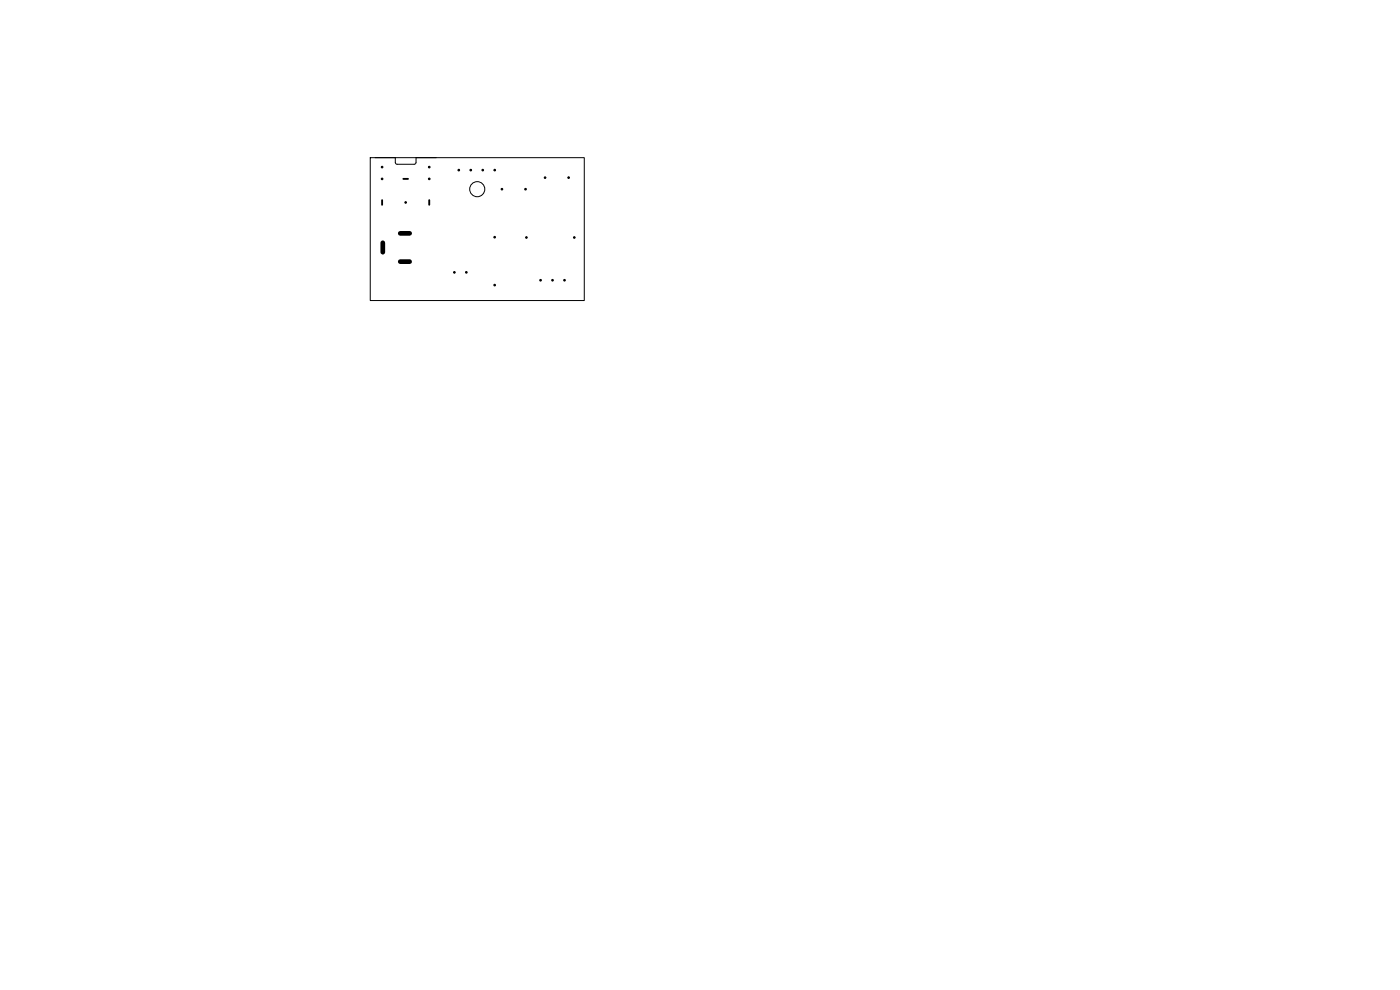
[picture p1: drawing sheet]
<svg xmlns="http://www.w3.org/2000/svg" width="297mm" height="210mm" viewBox="0 0 297 210" stroke-linecap="round" stroke-linejoin="round" font-family="sans-serif">
<g fill="none" stroke="#000" stroke-width=".21">
<path d="M78.5 33.4h45.5v30.4h-45.5zM79.6 33.4h4.3v1.2l.4 .2h3.7l.3-.3v-1.1h4.3"/>
<circle cx="101.2" cy="40.1" r="1.6"/>
</g>
<g fill="#000" stroke="#000" stroke-width=".21">
<circle cx="81.1" cy="35.4" r=".17"/>
<circle cx="81.1" cy="37.9" r=".17"/>
<circle cx="91.1" cy="35.4" r=".17"/>
<circle cx="91.1" cy="37.9" r=".17"/>
<circle cx="97.3" cy="36.1" r=".17"/>
<circle cx="99.9" cy="36.1" r=".17"/>
<circle cx="102.4" cy="36.1" r=".17"/>
<circle cx="105" cy="36.1" r=".17"/>
<circle cx="115.6" cy="37.7" r=".17"/>
<circle cx="120.6" cy="37.7" r=".17"/>
<circle cx="86.1" cy="42.9" r=".17"/>
<circle cx="96.4" cy="57.8" r=".17"/>
<circle cx="98.9" cy="57.8" r=".17"/>
<circle cx="104.9" cy="50.3" r=".18"/>
<circle cx="106.5" cy="40.1" r=".17"/>
<circle cx="111.5" cy="40.1" r=".17"/>
<circle cx="111.7" cy="50.4" r=".17"/>
<circle cx="114.7" cy="59.4" r=".18"/>
<circle cx="117.2" cy="59.4" r=".18"/>
<circle cx="119.8" cy="59.4" r=".18"/>
<circle cx="121.8" cy="50.4" r=".17"/>
<circle cx="104.9" cy="60.5" r=".18"/>
</g>
<path d="M81.2 51.5v2M84.9 49.5h2M84.9 55.5h2" fill="none" stroke="#000" stroke-width="1"/>
<path d="M85.6 37.9h1M81.1 42.4v1M91.1 42.4v1" fill="none" stroke="#000" stroke-width=".4"/>
</svg>
